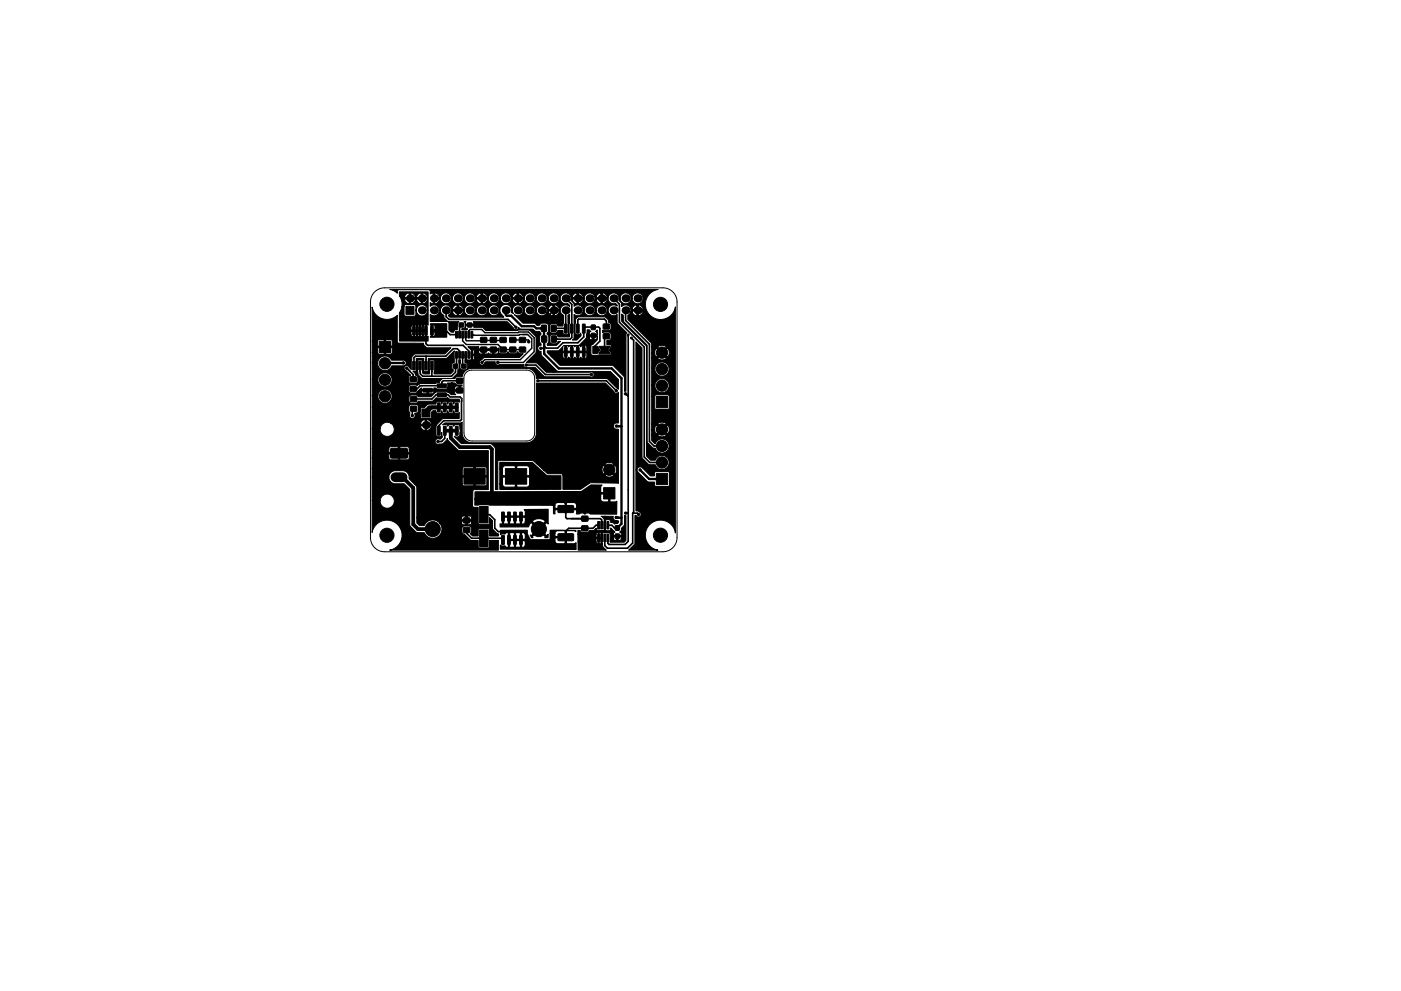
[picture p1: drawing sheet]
<svg xmlns="http://www.w3.org/2000/svg" width="297mm" height="210mm" viewBox="0 0 297 210" stroke-linecap="round" stroke-linejoin="round" font-family="sans-serif">
<path d="M79.4 62a3 3 0 0 1 2.1-.9h59a3 3 0 0 1 3 3v50a3 3 0 0 1-3 3h-59a3 3 0 0 1-3-3v-50a3 3 0 0 1 .9-2.1zM98.8 79l.5-.3 .7-.2h11.6a1.68 1.68 0 0 1 1.8 1.7v11.6a1.68 1.68 0 0 1-1.7 1.8h-11.6a1.68 1.68 0 0 1-1.7-1.7l-.1-11.7 .2-.7zM123.2 110l-.1 .1" fill="none" stroke="#000" stroke-width=".21"/>
<g fill="#000" stroke="#000" stroke-width=".21">
<path d="M78.9 65.2a3.2 3.2 0 0 0 5.3 1.7v5.6l.2 .3h5.4l.1 .5 .8 .5h4.9l-1.3 1.3h-6.4l-.6 .7-.1 2.6-.4-.4a.55 .55 0 0 0-1-.3 .55 .55 0 0 0 .3 .9l1 1-.5 .4 .1 1.1 .3 .2 1 .1a.55 .55 0 0 0 .6-.6v-.9l-.5-.3-.1-.4-.5-.5h.6l.2-.2v-2.5h1.6l-.2 2.5 .3 .2h.6l.3-.3-.1-2.4h3.8l1.8-1.5-.1 2.4-.4 .2-.1 .3v.6l.3 .4v.4l-.6 .5h-3.5l.2-2.6-.3-.3h-.7l-.2 .2 .1 2.7h-1.3l-.2-.2v-2.5l-.2-.2h-.6l-.3 .2 .1 2.8 .8 .9h6.3l.4-.1 .9-1.1 .1-.7 .3-.5-.1-1.6h.3l-.1 1.6 .2 .4 .9 .2 .5-.3v-1l-.5-.3v-1.8h.2l.1 1.3h1v-.9h.2v.8l.2 .1 .2-.2 .1-.7h-.7v-1.2h.2v.8h.4l.1-.4h.9l.2 .4h.6l.1-.8h.3l.1 .8h.5l.3-.2 .2 .2h.6l.1-.8h.3v.8h.6l.3-.3-.1-.5h-4l-.1 .4h-.9l-.1-.4h-.6l-.7-.8h2.3l.1 .5h4l.1-.2v.9l.4 .3h1.1l.4-.4 .6 .4h1.1l.5-.4 .3 .4h.8l-.8 .9h-7.3l-.7 .5a.56 .56 0 0 0-.5 .6 .56 .56 0 0 0 .6 .5 .56 .56 0 0 0 .6-.5l.2-.2h2a.55 .55 0 0 0 .2 .6 .55 .55 0 0 0 .6 0h5.2v.1a.55 .55 0 0 0 .8 .4h1.6l2.1 2h9.6a.55 .55 0 0 0 .9-.4 .55 .55 0 0 0-.9-.5h-9.3l-2-2-2.2-.1 2-2 .1-.3v-3.1l-1.5-1.5-9.2 .1-.7-.6-1.8-.1-.1-.3h-1.6v.5l.4 .2-.2 .2h-1.1v-.3l.5-.1 .2-.3v-.7l-.2-.4h.4v.6h1.6v-.6h7.1l1.4 1.4a.55 .55 0 0 0 .6 .4 .55 .55 0 0 0 .4-.5l.6 .4h2.5l.4 .4h1a.56 .56 0 0 1 .1 .9l-.1 1.3 .3 .5v.3a.65 .65 0 0 0-.7 .6 .65 .65 0 0 0 .7 .7v.6l.2 .3 3.4 3.3h11.1l1.7 1.7v2.1l-2.4-2.3h-15l-.1-.9-.5-.7-.7-.4-.7-.1h-12.1l-1.1 .6-.5 1.1h-1.1l-.4 .4h-2.6l-.6 .5-.1 .3h-.5l-.3 .3h-3.4l-.6 .4-.2-.1h-1.1a.55 .55 0 0 0-.5 .5v.9l.4 .3 2.4-.2 .2 .3h.8l.1-.6h.3l.1 .6h.7l.4-.2-.1-.4h-2.4l-.1 .3h-.9l.8-.9 .2 .3h2.4l.1-.3h.4l.3 .2h1.9l.3-.2h1.5l.1 .4h.8l-.1-.8h-.6l-.2 .4h-1.5v-1h1.6l.4 .4h1.1v.2l-.4 .1v1l-1.2 .1v.4l.2 .2h-.9l-1-.7h-2l-1.3 1.2h-2.7l-.5-.4h-1a.55 .55 0 0 0-.5 .5v.9l.5 .3h1l.5-.4h3l.8-.7h2.1l.3-.1 .5 .4 2 .1v.6l-.3-.2h-.6l-.3 .5-.1-.3-.3-.2h-.6l-.2 .5-.2-.3-.3-.2h-.6l-.2 .5-.3-.5h-.6l-.3 .2-.1 .3h-1.5l-.9 .8h-.6l-.2 .2v1.8l.2 .3 1.9-.1 .2-.2v-1l.3-.4h.6l.1 .4 .4 .2 .5-.1 .2-.5 .2 .4 .3 .2 .6-.1 .2-.5 .1 .4 .3 .2 .7-.1 .2-.5 .3 .6h.6l.3-.2v1.3h-3.4l-1.4 1.2-.2 .6 .1 1.9 .3 .2 .6-.1 .2-.3 .1-.5 .1 1-.4 .3h-.3a.6 .6 0 0 0-.8 .6 .6 .6 0 0 0 .8 .5l.8-.1 .9-1.1 .2 .5 2 1.9 .3 .2h6.2v8.3l-3.1 .1-.2 3.4 .3 .2h.9l.1 3.6h2.2l.1-.3v-1.1l.6 .7 .1 1.7 .8 .9 .4 .2v.4h-1.9v-1.3l-.3-.3-1.9 .1-.2 .2v1.3h-1.2l-.5-.5 .2-.3v-.8a.55 .55 0 0 0-.5-.5h-1l-.3 .1-.2 1.1a.55 .55 0 0 0 .6 .5l1.3 1.3 1.6 .1v1.3l.2 .2h2l.2-.2v-1.3h1.9v2h-23.1a3.2 3.2 0 0 0 1.7-5.4 3.2 3.2 0 0 0-5.4 1.7v-6.8h1.7a1.51 1.51 0 0 0 2 1.5 1.51 1.51 0 0 0 .5-2.5 1.51 1.51 0 0 0-2.4 .7l-.1 .3h-1.7v-4.9h3.5a1.39 1.39 0 0 0 1.4 1.3h1.9l1.2 1.2v7.7l1.4 1.5h1.6l.1 .2a1.96 1.96 0 0 0 2.9 .7 1.96 1.96 0 0 0 .3-2.9h4.7l.2 .3h.6l.1-.7h.3v.7h.5l.4-.2v-.4l-2-.1-.1 .4h-4.7a1.95 1.95 0 0 0-3.3 .5h-1l-.5-.6v-1.1h9.5l.1 .5h.8v-.7h.3v.7h.8l.1-.5-.3-.3h-1.5l-.3 .3h-9.5v-6.3l-.2-.4-.3-.4h10.1l.3 .4h2.1l.1-1.9h.3l.1 1.9h2l.3-.3v-1.5l-5.1-.1-.1 1.5h-10.1l-1.2-1.1a1.39 1.39 0 0 0-1.3-1.7l-2.1 .1-.6 .5-.3 .8h-3.5v-1.9h19.1l.1 1.5h2.4v-1.7h.3v1.7l2.4-.1v-1.4l-.3-.3h-4.5l-.4 .3h-19.1v-2.2h3.5l.3 .4h1.7v-1.3h.3l.1 1.3h1.7l.2-.3v-1h-4.2l-.1 .9h-3.5v-2.1h3.5l.1 .9h1.9v-1.1h.3v1.1l2-.1v-.8l-.2-.3h-3.7l-.4 .3h-3.5v-4.2h1.7v.3a1.5 1.5 0 0 0 1.9 1.4 1.5 1.5 0 0 0 1-2.1h5.7l.2 .4 .6 .4h.2v-1h.3v1h.1l.6-.4 .2-.6h-2.2v.2h-5.7l-.6-.7h6.3v.2h1v-.9h.3v.9h.9l.1-.2a1.24 1.24 0 0 0-1.2-.7 1.24 1.24 0 0 0-1.1 .7h-6.4a1.51 1.51 0 0 0-2.2 1.1h-1.7v-4.5h7.7l.1 .8 .2 .3v.4a.6 .6 0 0 0 .5 .9 .6 .6 0 0 0 .5-.9v-.3h.2a.6 .6 0 0 0 .6-.6v-.7l-.1-.3-.3-.2h-1.1a.6 .6 0 0 0-.6 .6h-7.7v-2.5h1.2v.3a1.51 1.51 0 0 0 2.3 1.2 1.51 1.51 0 0 0 0-2.6 1.51 1.51 0 0 0-2.3 1.1h-1.2v-3.5h1.2v.3a1.51 1.51 0 0 0 2.3 1.2 1.51 1.51 0 0 0 0-2.6 1.51 1.51 0 0 0-2.3 1.1h-1.2v-3.5h1.2v.3a1.55 1.55 0 0 0 1.3 1.4 1.55 1.55 0 0 0 1.7-1h2.5l.4-.2 .1-.4-.1-.4-.4-.2h-2.6a1.55 1.55 0 0 0-1.7-.9 1.55 1.55 0 0 0-1.2 1.4h-1.2v-2.1h1.2l.2 .3h1.1l.1-1.4h.3v1.3l1.1 .1 .3-.3v-1l-3-.1-.1 1.1h-1.2v-2.4h1.2l.1 1h1.3v-1.3h.3v1.3h1.3l.1-1-.4-.4h-2.4l-.3 .4h-1.2zM80.4 72.4h2.4v2.4h-2.4zM86.1 65h1.7v1.7h-1.7zM87.5 69.3h.5v1.7h-.5zM87.5 76.7h.5v1.7h-.5zM87 80h1.2v1h-1.2zM88.8 69.3h.5v1.7h-.5zM88.8 76.7h.5v1.7h-.5zM90 69.3h.6v1.7h-.6zM90 76.7h.6v1.7h-.6zM84.7 61.9h6.1v7.1h-.3v2.3h.3v1.1h-6.1v-1.4h2.4l.1 .3 .3 .1 .1-1.1h.3l.1 1.1 .3-.1 .1-.3 .2 .3h.3v-1h.3l.1 1.1 .3-.1 .1-.3 .1 .3h.4v-1l-.5 .1v.6l-.1-.7h-1.1l-.1 .7-.1-.7h-1.1l-.1 .7h-2.4v-1.7h2.4v.6l.5 .1v-1h.3v1l.5-.1v-.6v.6l.5 .1v-1h.3v1l.5-.1v-.6v.6l.5 .1-.1-1.1-.3 .1-.1 .3-.4-.4-.7 .1-.2 .3-.4-.4-.6 .1-.3 .3h-2.4v-2.9l.5-1.4h.5v1.8l.3 .3 2-.1 .2-.2v-1a1.23 1.23 0 0 0 1.9 1.1 1.23 1.23 0 0 0-.2-2.2 1.3 1.3 0 0 0-1.7 1.1v-.9l-.4-.3h-1.8l-.3 .4h-.5l-.1-1.4h.7l.4 .6 .4 .2h.2v-.9h.3v.9h.2l.4-.2 .4-.6h.2l.4 .6 .4 .2h.2v-.9h.3v.9a.87 .87 0 0 0 1-.9h-2.2l-.1 .1h-.2l-.1-.1h-2.2v.1h-.7l-.3-.6 2 .1v-.9h.3v.9h.9l.1-.1h.2l.1 .1h.9v-.9h.3v.9h1a1.17 1.17 0 0 0-1.1-.9 1.17 1.17 0 0 0-1.2 .8h-.2a1.24 1.24 0 0 0-1.2-.8 1.24 1.24 0 0 0-1.1 .8h-1l-.1-.2zM91.3 69.3h.6v1.7h-.6z"/>
<path d="M91.3 76.7h.6v1.7h-.6zM96.1 77.3h.9l.1 .8h-1zM96.6 74.6l.4 .1-.1 1.3-.3-.1zM96.6 70.3l.4 .1-.1 1.3-.3-.1zM97.3 74.6l.3 .1v1.3l-.4-.1zM97.3 70.3l.3 .1v1.3l-.4-.1zM97.4 68.5h.9v.8l-.9 .1zM97.9 74.6l.4 .1-.1 1.3-.3-.1zM97.9 70.3l.4 .1-.1 1.3-.3-.1zM97.9 77.3h.9v.8h-.9zM98.6 74.6l.3 .1v1.3l-.4-.1zM98.6 70.3l.3 .1v1.3l-.4-.1z"/>
<path d="M99.2 74.6l.4 .1-.1 1.3-.3-.1zM99.2 70.3l.4 .1-.1 1.3-.3-.1zM99.1 68.5h.9l.1 .8-1 .1zM99.9 74.6l.3 .1v1.3l-.4-.1zM99.9 70.3l.3 .1v1.3l-.4-.1zM101.9 73.7h1.3v1h-1.3zM101.9 71.6h1.3v1h-1.3zM104 73.7h1.2v1h-1.2zM104 71.6h1.2v1h-1.2zM106 71.6h1.3v1h-1.2zM106 73.7h1.3v1h-1.2zM108.1 73.7h1.2l.1 1h-1.3z"/>
<path d="M108.1 71.6h1.2l.1 1h-1.3zM110.2 73.7h1.2v1h-1.2zM110.2 71.6h1.2v1h-1.2zM114.8 69h1.1l-.1 1.3h-1zM114.9 71.3h1v1.3l-1-.1zM116.9 69h1v1.3h-1zM116.9 71.3h1v1.3l-1-.1zM119.7 68.8l.6 .1v1.7l-.2 .1-.4-.1zM119.7 73.7l.6 .1v1.7l-.2 .1-.4-.1zM121 68.8l.5 .1v1.7l-.1 .1-.5-.1zM121 73.7l.5 .1v1.7l-.1 .1-.5-.1zM122.2 68.8l.6 .1v1.7l-.1 .1-.5-.1z"/>
<path d="M122.2 73.7l.6 .1v1.7l-.1 .1-.5-.1zM123.5 68.8l.6 .1v1.7l-.1 .1-.5-.1zM123.5 73.7l.6 .1v1.7l-.1 .1-.5-.1zM125.4 70.7l.8 .1v.9l-.8-.1zM125.4 69h.8v.9h-.8zM125.7 73.5h1l.5 .7-.5 .8h-1zM127 73.5h2.4l-.5 .7 .5 .8h-2.4l.5-.8zM127.9 70.8h1.3v1h-1.2zM127.9 68.8h1.3v1h-1.2zM129.7 73.5h1v1.5h-1l-.5-.8zM82.6 61.4h56.9l-.4 .1a3.2 3.2 0 0 0-1.2 5.5 3.2 3.2 0 0 0 5.3-1.9v48l-.1-.5a3.2 3.2 0 0 0-5.5-1.2 3.2 3.2 0 0 0 1.9 5.3h-6.2l1.3-1.4v-5.9h.3a.57 .57 0 0 0 1 0 .57 .57 0 0 0-.5-.9l-.6-.1v-8.7h.3l.1 .4 2.1 2.1 1.5 .1v.7l.3 .2h2.5l.2-.1 .2-2.7-.4-.4h-2.5l-.3 .3v.7h-.9l-1.9-1.9h-.6l-.3 .6h-.3v-27.2l1.3 1.3v23.2l1.4 1.5 1.4 .1 .1 .2a1.51 1.51 0 0 0 2.4 .4 1.51 1.51 0 0 0-.2-2.3 1.51 1.51 0 0 0-2.3 .7h-.9l-.9-.8v-23.3l-5.3-5.3v-1.6l.4 .3v1.4l5 4.9v20.5l.2 .3 .9 1 .6 .1a1.51 1.51 0 0 0 2.3 .7 1.51 1.51 0 0 0 0-2.4 1.51 1.51 0 0 0-2.3 .7l-.7-.6v-1.2h1.2a1.24 1.24 0 0 0 1.9 0l-.9-1-1 1h-1.2v-1.1h.6l.2 .6 .2 .2 .9-.9h.5l.9 .9a1.24 1.24 0 0 0 0-1.8l-.9 .9h-.5l-.9-.9-.3 .4-.1 .6h-.6v-1.2h1.2l1 .9 .9-.9a1.24 1.24 0 0 0-1.9 0h-1.2v-5.9h.6v2.5l.4 .3 2.6-.1 .1-2.7-.3-.3h-2.5l-.3 .3h-.6v-2.4h.7a1.51 1.51 0 0 0 2 1.5 1.51 1.51 0 0 0 .5-2.5 1.51 1.51 0 0 0-2.5 .7v.3h-.7v-3.5h.7a1.51 1.51 0 0 0 2 1.5 1.51 1.51 0 0 0 .5-2.5 1.51 1.51 0 0 0-2.5 .7v.3h-.7v-2.2h1.2a1.24 1.24 0 0 0 1.9 0l-.9-1-1 1h-1.2v-1.1h.6l.2 .6 .2 .2 .9-.9h.5l.9 .9a1.24 1.24 0 0 0 0-1.8l-.9 .9h-.5l-.9-.9-.3 .4-.1 .6h-.6v-1.2h1.2l1 .9 .9-.9a1.24 1.24 0 0 0-1.9 0h-1.2l-.2-1-4.9-4.9v-.9l.6-.7h.3l.4 .6 .4 .2 .2-.1v-.9h.3v.9l.2 .1 .4-.2 .4-.6v-.2h-2.2l-.1 .2h-.3v-.7h.3l.1 .2h.9v-1h.3v1h1v-.2a1.24 1.24 0 0 0-1.1-.8 1.24 1.24 0 0 0-1.2 .8l-.3-.1a1.16 1.16 0 0 0-1.9-.4v-.7l-.6-.6 .1-.4h.2a1.16 1.16 0 0 0 1.1 1.1 1.16 1.16 0 0 0 1.2-1.1h.2v.2a1.16 1.16 0 0 0 1.9 .7 1.16 1.16 0 0 0-.2-1.9 1.16 1.16 0 0 0-1.7 1h-.2v-.2a1.16 1.16 0 0 0-1.3-.9 1.16 1.16 0 0 0-1 1.1h-.2l-.1-.2a1.15 1.15 0 0 0-1.4-.9 1.15 1.15 0 0 0-.8 1.4 1.15 1.15 0 0 0 1.5 .8l.3 .3v.3a1.15 1.15 0 0 0-1.5 0 1.15 1.15 0 0 0 0 1.6 1.15 1.15 0 0 0 1.5 .1l.1 1.8 2 2.1-.2 .4v12h-.3v-3l-2.5-2.4-11.2-.1-1.8-1.9h2.4l.1 .3 .3 .1 .1-1.2h.3v1.1l.3 .1 .2-.2 .4 .2 .1-1.2h.3v1.1l.3 .1 .2-.2 .4 .2v-1.2h.4v1.1l.2 .1 .2-.2 .4 .2 .1-1.2h.3v1.1l.2 .1 .3-.3v-.8l-5-.1-.1 .8h-2.4l-.9-.8v-.4h2.4l1-.9-.1 .9 .5 .1v-1.1h.3v1.1h1v-1.1h.3v1.1h.9v-1.1h.4v1.1h.9v-1.1h.3v1.1h.4l.1-.9-.3-.2h-.7l-.3 .2-.3-.3-.7 .1-.2 .2-.4-.3-.6 .1-.3 .2-.3-.2h-.8l3.1-.1 1.7-1.6h.7v.2a.41 .41 0 0 0 .6 .1v-.6h.3l.1 .7 .5-.1 .1-.6h-1.5l-.1 .3h-.7l.2-1.7h.5l.3 .3-.3 .2 .1 .5h1.4l.1-.5-.3-.2 .3-.3v2.1l-1.3 1.3 .1 1.9 .3 .1 3.7-.1 .3-.4-.5-.7 .5-.8-.3-.2h-.7v-1h.5l.3-.2 .1-1a.55 .55 0 0 0-.6-.5l-1.2 .1v-.6l1.3 .1 .5-.4-.1-1-.5-.3v-.6l-.7-.5-5.7-.1-.6 .6-.1 2.8 .5 .4h.4l.3-.3 .1 .5-.9 .9h-.9l.3-.4 .1-1.2-.1-3.8 .1 .1a1.16 1.16 0 0 0 1.8-1h.3v.3a1.16 1.16 0 0 0 1.2 .9 1.16 1.16 0 0 0 1.1-1.2h.2v.3a1.16 1.16 0 0 0 1.9 .7 1.16 1.16 0 0 0-.2-2 1.16 1.16 0 0 0-1.7 1h-.2v-.2a1.16 1.16 0 0 0-1.3-.9 1.16 1.16 0 0 0-1 1.1h-.3v-.2a1.15 1.15 0 0 0-1.9-.6v-.6l-.7-.8h.3l.4 .6 .4 .2h.2v-.9h.3v.9h.2l.6-.3 .2-.6h-2.2l-.1 .1h-.3l.1-.3h2.8v.2a1.15 1.15 0 0 0 1.1 .9 1.15 1.15 0 0 0 1.1-.8h.3l.4 .6 .4 .2h.2v-.9h.3v.9h.2l.6-.3 .2-.6h-2.2l-.1 .1h-.3v-.6h.3l.1 .1h.9v-.9h.3v.9h1v-.1a1.24 1.24 0 0 0-1.1-.8 1.24 1.24 0 0 0-1.2 .8l-.3-.1a1.16 1.16 0 0 0-1.3-.7 1.16 1.16 0 0 0-.9 1.1h-2.8l-.1-.3h.3l.1 .1h.9v-.9h.3v.9h1a1.17 1.17 0 0 0-1.1-.9 1.17 1.17 0 0 0-1.2 .8l-.3-.1a1.15 1.15 0 0 0-1.5-.7 1.15 1.15 0 0 0-.6 1.5 1.15 1.15 0 0 0 1.4 .7l.5 .4v.2a1.15 1.15 0 0 0-1.8 .2 1.15 1.15 0 0 0 .5 1.7l-.1 2.3h-1.1l-.4-.5-.8-.1a.55 .55 0 0 0-.6 .6v1l.3 .4h1l.3-.1 .2-.4h1.1v.5l.2 .3h.8l.2-.4-.2-3.6 .4-.2v1.9l-.2 .3 .2 2.5-2.5 .1-.3-.5-.9-.1a.55 .55 0 0 0-.5 .6v1l.3 .4h1l.2-.1 .2-.4h.5l-.8 .9h-2v-.3l.4-.6-.1-1-.3-.5 .3-.7v-1a.65 .65 0 0 0-.6-.7l-.9 .1-.4 .4h-.4l-.6-.4h-2.5l-1.9-1.9 .1 .1a1.16 1.16 0 0 0 1.8-1h.3v.3a1.16 1.16 0 0 0 1.2 .9 1.16 1.16 0 0 0 1.1-1.2h.2v.3a1.15 1.15 0 0 0 1.1 .9 1.15 1.15 0 0 0 1.2-.8h.2l.4 .6 .5 .2 .1-.1v-.9h.4v.9l.1 .1 .6-.4 .2-.6h-2.2l-.1 .2h-.2v-.7h.2l.1 .2h.9v-1h.4v1h.9l.1-.2a1.24 1.24 0 0 0-1.2-.8 1.24 1.24 0 0 0-1.2 .8l-.3-.1a1.16 1.16 0 0 0-1.3-.7 1.16 1.16 0 0 0-.9 1.1h-.2v-.2a1.16 1.16 0 0 0-1.3-.9 1.16 1.16 0 0 0-1 1.1h-.3v-.2a1.15 1.15 0 0 0-1.6-.8 1.15 1.15 0 0 0-.4 1.8l-.5-.3a1.28 1.28 0 0 0-.7-1.6 1.28 1.28 0 0 0-1.7 .7 1.28 1.28 0 0 0 .6 1.6l.2 .3h-11.4l-.3-.4 .5-.7h.3l.4 .6 .6 .1v-.9h.3v.9a.87 .87 0 0 0 1-.9h-2.2l-.1 .2h-.3l.1-.4h2.8a1.16 1.16 0 0 0 1.1 1.2 1.16 1.16 0 0 0 1.2-1.2h.2v.3a1.16 1.16 0 0 0 1.3 .9 1.16 1.16 0 0 0 1-1.2h.2l.1 .3a1.16 1.16 0 0 0 1.8 .7 1.16 1.16 0 0 0-.2-2 1.16 1.16 0 0 0-1.7 1h-.2v-.2a1.16 1.16 0 0 0-1.3-.9 1.16 1.16 0 0 0-1 1.1h-.2v-.2a1.16 1.16 0 0 0-1.3-.9 1.16 1.16 0 0 0-1 1.1h-2.8l-.1-.3h.3l.1 .2h.9v-1h.3v1h1a1.17 1.17 0 0 0-1.1-1 1.17 1.17 0 0 0-1.2 .8l-.3-.1a1.16 1.16 0 0 0-1.9-.4 1.16 1.16 0 0 0 .4 1.9l.1 .6 .8 .7h2.3l-.3 .4v1.3l-.6 .1-.2 .5h-.6l-.4-.5v-1.5l-.3-.3h-3.7v-1.5a1.15 1.15 0 0 0 1.6-.1 1.15 1.15 0 0 0 0-1.6 1.15 1.15 0 0 0-1.6 0v-.8l.6 .2v-.9h.4v.9h.1l.5-.2 .4-.6-.1-.1h-1.3v-.2h1.6a1.16 1.16 0 0 0 1.1 1.1 1.16 1.16 0 0 0 1.2-1.1h.2v.2a1.16 1.16 0 0 0 1.3 .9 1.16 1.16 0 0 0 1-1.1h.3v.2a1.15 1.15 0 0 0 1.1 .9 1.15 1.15 0 0 0 1.1-.8h.3l.4 .6 .4 .2h.2v-.9h.3v.9h.2l.6-.3 .2-.6h-2.2l-.1 .1h-.3l.1-.3h2.7l.1 .2a1.16 1.16 0 0 0 1.2 .9 1.16 1.16 0 0 0 1.1-1.1h.2v.2a1.15 1.15 0 0 0 1.1 .9 1.15 1.15 0 0 0 1.1-.8h.3l.4 .6 .4 .2h.2v-.9h.3v.9h.2l.6-.3 .2-.6h-2.2l-.1 .1h-.3l.1-.3h2.8v.2a1.16 1.16 0 0 0 1.2 .9 1.16 1.16 0 0 0 1.1-1.1h.2v.2a1.16 1.16 0 0 0 1.3 .9 1.16 1.16 0 0 0 1-1.1h.2l.1 .2a1.16 1.16 0 0 0 1.8 .7 1.16 1.16 0 0 0-.2-1.9 1.16 1.16 0 0 0-1.7 1h-.2v-.2a1.16 1.16 0 0 0-1.3-.9 1.16 1.16 0 0 0-1 1.1h-.2v-.2a1.16 1.16 0 0 0-1.3-.9 1.16 1.16 0 0 0-1 1.1h-2.8l-.1-.3h.3l.1 .1h.9v-.9h.3v.9h1a1.17 1.17 0 0 0-1.1-.9 1.17 1.17 0 0 0-1.2 .8l-.3-.1a1.16 1.16 0 0 0-1.3-.7 1.16 1.16 0 0 0-.9 1.1h-.2l-.1-.2a1.16 1.16 0 0 0-1.2-.9 1.16 1.16 0 0 0-1.1 1.1h-2.7l-.1-.3h.3l.1 .1h.9v-.9h.3v.9h1a1.17 1.17 0 0 0-1.1-.9 1.17 1.17 0 0 0-1.2 .8l-.3-.1a1.16 1.16 0 0 0-1.3-.7 1.16 1.16 0 0 0-.9 1.1h-.3v-.2a1.16 1.16 0 0 0-1.2-.9 1.16 1.16 0 0 0-1.1 1.1h-.2v-.2a1.16 1.16 0 0 0-1.3-.9 1.16 1.16 0 0 0-1 1.1h-1.6v-1.1h.4v.9h.9l.1-.1a1.2 1.2 0 0 0-2-.6v-.7l-.3-.2h-6.4l-.2 .2-.1 .5-.6-.5zM82.9 95.2h3.4l.1 .2v1.7l-.3 .1h-3.2l-.1-.2z"/>
<path d="M87 82h1.2v1h-1.2zM87.1 84.2h1.2v1h-1.2zM87.1 86.2h1.2v1h-1.2zM89.5 86.8h1.7v1.7h-1.7zM89.7 82.4h1.9v.8h-1.9zM92.8 85.5l.5 .1v1.7l-.1 .1-.5-.1zM92.8 90.5h.5v1.7l-.1 .2-.5-.2zM94 85.5l.6 .1v1.7l-.1 .1-.5-.1zM94 90.5h.6v1.7l-.1 .2-.5-.2zM92.7 83.3h1.9v.8h-1.9zM92.7 81.4h1.9v.8h-1.9zM95.3 85.5l.6 .1v1.7l-.1 .1-.5-.1z"/>
<path d="M95.3 90.5h.6v1.7l-.1 .2-.5-.2zM96.6 85.5l.5 .1v1.7l-.1 .1-.5-.1zM96.6 90.5h.5v1.7l-.1 .2-.5-.2zM96.8 82.3h1.3v1l-1.2 .1zM96.8 80.3h1.3v1h-1.2zM94.3 89.7h3.3l.4-.1v2.4l.2 .7 .5 .7 1 .5h12.4l1.1-.6 .5-1.1v-10.9h14.7l1.7 1.8a.55 .55 0 0 0 .5 .3 .55 .55 0 0 0 .5-.2v6.6l-.8 .1-.2 .5 .2 .5 .8 .2v11.5l-5.9-.2-2.1 1.4h-3.8v-3h9a1.24 1.24 0 0 0 1.8 0l-.9-.9-.9 .9h-9l-.2-.3h-3l-.8-.7h12.3l.2 .5 .2 .3 1-.9h.4l.9 .9a1.24 1.24 0 0 0 0-1.9l-.9 1h-.4l-1-1-.3 .5-.1 .6h-12.3l-1.4-1.3h14.4l.9 .9 .9-.9a1.24 1.24 0 0 0-1.8 0h-14.4l-1-.8h-7.1l-.3 .3 .1 5.9h-.6v-8.6l-.1-.4-.9-.8h-6.2l-1.5-1.6 .4 .2a.6 .6 0 0 0 .8-.4l.1-.9-.1-.9a.6 .6 0 0 0-.8-.4l-.5 .3-.3-.3h-.6l-.4 .3-.3-.3-.7 .1zM139.2 84.1h2.4v2.4h-2.4zM98.3 109.9h1.2l.1 1h-1.3zM98.3 112l1.2-.1 .1 1-1.3 .1zM101.7 112.4h1.8v3.5h-1.8zM101.7 107.4h1.8v3.5h-1.8zM98.4 99.4h4.5v3.3h-4.5z"/>
<path d="M106.4 108.7l.5 .1v1.6l-.1 .2-.5-.1zM106.4 113.6l.5 .1v1.7l-.1 .1-.5-.1zM107.7 108.7l.5 .1v1.6l-.1 .2-.5-.1zM107.7 113.6l.5 .1v1.7l-.1 .1-.5-.1zM108.9 108.7l.6 .1v1.6l-.1 .2-.5-.1zM108.9 113.6l.6 .1v1.7l-.1 .1-.5-.1zM110.2 108.7l.6 .1v1.6l-.2 .2-.4-.1zM110.2 113.6l.6 .1v1.7l-.2 .1-.4-.1zM107.2 99.4h4.5v3.3h-4.5zM118.4 113.3l3.1-.1 .1 .2v1.2l-.2 .1h-3l-.1-.2zM118.4 107.3h3.1l.1 .2v1.1l-.2 .2-3-.1-.1-.2zM123.4 111.6h1.2v1h-1.2z"/>
<path d="M123.4 109.5h1.2v1l-1.2 .1zM126.7 113.4h.4v1.5h-.4zM126.7 110.7h.4v1.5h-.4zM127.4 113.4h.4v1.5h-.4zM127.4 110.7h.4v1.5h-.4zM128 113.4h.4v1.5h-.4zM128 110.7h.4v1.5h-.4zM128.7 113.4h.4v1.5h-.4zM128.7 110.7h.4v1.5h-.4zM128 103.5h2.4v2.4h-2.4zM130.5 113.3h.8v.9h-.8zM130.5 111.6h.8v.9h-.8z"/>
<path d="M122.5 112.6h.5l.4 .4h1.2l.4-.4 .9-.1 .5-.4 .2 .4 1.4 .1 .1-2.2-.1-.4-.5-.5 2.5 .1 .1 .6 .3 .2 .7 .1v.4a.78 .78 0 0 1-1.2 0h-.4v-.4l-.3-.2h-.8l-.1 .4v1.8l.9 .1 .3-.2v-.4l.9 .9-.3 .2v.5h1.5l.1-.5-.3-.2 .3-.3 .1-.5 .6-.7v-2h.3v5.3l-.4 .3h-2.9v-.7h.7v.1a.41 .41 0 0 0 .6 .2v-.7h.3v.7a.41 .41 0 0 0 .7-.2l-.1-.5h-1.5v.4h-.7v-1l-.2-.2-1.4-.1v2.9l.7 .8h-5.9l-.1-1.8h3.9l.3 .4 .1-.4h.2l.1 .4h.3l.1-1h-.5v.6h-.2v-.6l-.4 .1v.5h-3.9v-1.5h3.9l.1 .6h.3v-.6h.2v.6h.5v-.9l-.4-.1-.1 .4h-.2l-.1-.4-.3 .4h-3.9zM139.2 100.4h2.4v2.4h-2.4z"/>
<circle cx="81.6" cy="77.1" r="1.2"/>
<circle cx="82" cy="64.6" r="1.5"/>
<circle cx="85.5" cy="77" r=".25"/>
<circle cx="85.5" cy="68.2" r=".25"/>
<circle cx="85.5" cy="71.2" r=".25"/>
<circle cx="85.5" cy="69.2" r=".25"/>
<circle cx="85.5" cy="70.2" r=".25"/>
<circle cx="86.2" cy="78.1" r=".25"/>
<circle cx="86.5" cy="68.2" r=".25"/>
<circle cx="86.5" cy="71.2" r=".25"/>
<circle cx="86.5" cy="69.2" r=".25"/>
<circle cx="86.5" cy="70.2" r=".25"/>
<circle cx="87.5" cy="68.2" r=".25"/>
<circle cx="88.5" cy="68.2" r=".25"/>
<circle cx="93.4" cy="70.7" r=".25"/>
<circle cx="93.9" cy="70.3" r=".25"/>
<circle cx="94.3" cy="69.9" r=".25"/>
<circle cx="102.2" cy="76.9" r=".25"/>
<circle cx="105.5" cy="76.9" r=".25"/>
<circle cx="109.4" cy="69.4" r=".25"/>
<circle cx="111.5" cy="77.5" r=".25"/>
<circle cx="112.1" cy="72.5" r=".25"/>
<circle cx="113.9" cy="68.7" r=".25"/>
<circle cx="114.2" cy="75.7" r=".25"/>
<circle cx="114.7" cy="73.9" r=".25"/>
<circle cx="117.4" cy="78.7" r=".25"/>
<circle cx="124.5" cy="77.1" r=".25"/>
<circle cx="125" cy="72.4" r=".25"/>
<circle cx="125.4" cy="79.5" r=".25"/>
<circle cx="133.2" cy="71" r=".2"/>
<circle cx="133.9" cy="71.7" r=".2"/>
<circle cx="140" cy="64.6" r="1.5"/>
<circle cx="140.1" cy="69.3" r=".25"/>
<circle cx="140.4" cy="78.3" r="1.2"/>
<circle cx="140.4" cy="74.8" r="1.2"/>
<circle cx="81.6" cy="84.1" r="1.2"/>
<circle cx="81.6" cy="80.6" r="1.2"/>
<circle cx="87.4" cy="88.2" r=".25"/>
<circle cx="88.7" cy="81.3" r=".25"/>
<circle cx="90.7" cy="95.9" r=".25"/>
<circle cx="90.7" cy="97.9" r=".25"/>
<circle cx="90.7" cy="99.9" r=".25"/>
<circle cx="92.7" cy="95.9" r=".25"/>
<circle cx="92.7" cy="97.9" r=".25"/>
<circle cx="92.7" cy="99.9" r=".25"/>
<circle cx="92.9" cy="93.7" r=".25"/>
<circle cx="94.7" cy="95.9" r=".25"/>
<circle cx="94.7" cy="97.9" r=".25"/>
<circle cx="94.7" cy="99.9" r=".25"/>
<circle cx="95.8" cy="81.4" r=".25"/>
<circle cx="96.7" cy="95.9" r=".25"/>
<circle cx="96.7" cy="97.9" r=".25"/>
<circle cx="96.7" cy="99.9" r=".25"/>
<circle cx="114" cy="80.8" r=".25"/>
<circle cx="117.9" cy="85.9" r=".25"/>
<circle cx="120.5" cy="85.9" r=".25"/>
<circle cx="123.2" cy="86" r=".25"/>
<circle cx="124.5" cy="97.8" r=".25"/>
<circle cx="124.5" cy="99.8" r=".25"/>
<circle cx="124.5" cy="95.8" r=".25"/>
<circle cx="126.5" cy="97.8" r=".25"/>
<circle cx="126.5" cy="99.8" r=".25"/>
<circle cx="126.5" cy="95.8" r=".25"/>
<circle cx="128.5" cy="97.8" r=".25"/>
<circle cx="128.5" cy="95.8" r=".25"/>
<circle cx="129.2" cy="99.7" r="1.2"/>
<circle cx="130.5" cy="97.8" r=".25"/>
<circle cx="130.5" cy="95.8" r=".25"/>
<circle cx="130.7" cy="82.9" r=".25"/>
<circle cx="130.7" cy="90.4" r=".25"/>
<circle cx="132.6" cy="83.5" r=".25"/>
<circle cx="135.7" cy="99.7" r=".25"/>
<circle cx="140.4" cy="98.1" r="1.2"/>
<circle cx="140.4" cy="91.1" r="1.2"/>
<circle cx="140.4" cy="94.6" r="1.2"/>
<circle cx="140.4" cy="81.8" r="1.2"/>
<circle cx="82" cy="113.6" r="1.5"/>
<circle cx="90.7" cy="101.9" r=".25"/>
<circle cx="90.7" cy="103.9" r=".25"/>
<circle cx="91.7" cy="112.3" r="1.6"/>
<circle cx="92.7" cy="101.9" r=".25"/>
<circle cx="92.7" cy="103.9" r=".25"/>
<circle cx="94.7" cy="101.9" r=".25"/>
<circle cx="94.7" cy="103.9" r=".25"/>
<circle cx="96.7" cy="101.9" r=".25"/>
<circle cx="96.7" cy="103.9" r=".25"/>
<circle cx="101.3" cy="104.8" r=".25"/>
<circle cx="101.3" cy="105.8" r=".25"/>
<circle cx="103.3" cy="104.8" r=".25"/>
<circle cx="103.3" cy="105.8" r=".25"/>
<circle cx="105.3" cy="104.8" r=".25"/>
<circle cx="105.3" cy="105.8" r=".25"/>
<circle cx="113.5" cy="101.5" r=".25"/>
<circle cx="113.5" cy="102.5" r=".25"/>
<circle cx="113.5" cy="103.5" r=".25"/>
<circle cx="114.2" cy="112.3" r="1.6"/>
<circle cx="115.5" cy="101.5" r=".25"/>
<circle cx="115.5" cy="102.5" r=".25"/>
<circle cx="115.5" cy="103.5" r=".25"/>
<circle cx="117.5" cy="101.5" r=".25"/>
<circle cx="117.5" cy="103.5" r=".25"/>
<circle cx="117.5" cy="102.5" r=".25"/>
<circle cx="123.9" cy="114.6" r=".25"/>
<circle cx="123.9" cy="116.1" r=".25"/>
<circle cx="124.5" cy="101.8" r=".25"/>
<circle cx="124.7" cy="114.6" r=".25"/>
<circle cx="124.7" cy="116.1" r=".25"/>
<circle cx="126.5" cy="101.8" r=".25"/>
<circle cx="128.3" cy="109.8" r=".25"/>
<circle cx="128.5" cy="101.8" r=".25"/>
<circle cx="130.4" cy="101.8" r=".25"/>
<circle cx="130.6" cy="109.8" r=".25"/>
<circle cx="132.7" cy="108.9" r=".25"/>
<circle cx="135.4" cy="109.2" r=".25"/>
<circle cx="140" cy="113.6" r="1.5"/>
</g>
<path d="M83.8 101.3h1.6" fill="none" stroke="#000" stroke-width="2.1"/>
<g fill="#000">
<circle cx="86.9" cy="63.3" r=".85"/>
<circle cx="89.5" cy="65.8" r=".85"/>
<circle cx="89.5" cy="63.3" r=".85"/>
<circle cx="92" cy="65.8" r=".85"/>
<circle cx="92" cy="63.3" r=".85"/>
<circle cx="94.5" cy="63.3" r=".85"/>
<circle cx="94.5" cy="65.8" r=".85"/>
<circle cx="97.1" cy="65.8" r=".85"/>
<circle cx="97.1" cy="63.3" r=".85"/>
<circle cx="99.6" cy="65.8" r=".85"/>
<circle cx="99.6" cy="63.3" r=".85"/>
<circle cx="102.2" cy="65.8" r=".85"/>
<circle cx="102.2" cy="63.3" r=".85"/>
<circle cx="104.7" cy="65.8" r=".85"/>
<circle cx="104.7" cy="63.3" r=".85"/>
<circle cx="107.2" cy="63.3" r=".85"/>
<circle cx="107.2" cy="65.8" r=".85"/>
<circle cx="109.8" cy="65.8" r=".85"/>
<circle cx="109.8" cy="63.3" r=".85"/>
<circle cx="112.3" cy="65.8" r=".85"/>
<circle cx="112.3" cy="63.3" r=".85"/>
<circle cx="114.9" cy="65.8" r=".85"/>
<circle cx="114.9" cy="63.3" r=".85"/>
<circle cx="117.4" cy="65.8" r=".85"/>
<circle cx="117.4" cy="63.3" r=".85"/>
<circle cx="119.9" cy="65.8" r=".85"/>
<circle cx="119.9" cy="63.3" r=".85"/>
<circle cx="122.5" cy="65.8" r=".85"/>
<circle cx="122.5" cy="63.3" r=".85"/>
<circle cx="125" cy="65.8" r=".85"/>
<circle cx="125" cy="63.3" r=".85"/>
<circle cx="127.6" cy="65.8" r=".85"/>
<circle cx="127.6" cy="63.3" r=".85"/>
<circle cx="130.1" cy="63.3" r=".85"/>
<circle cx="130.1" cy="65.8" r=".85"/>
<circle cx="132.6" cy="65.8" r=".85"/>
<circle cx="132.6" cy="63.3" r=".85"/>
<circle cx="135.2" cy="63.3" r=".85"/>
<circle cx="135.2" cy="65.8" r=".85"/>
<circle cx="90.3" cy="90.2" r=".85"/>
</g>
<g fill="none" stroke="#000" stroke-width=".35">
<path d="M86.2 78.1l1.4 1.4v1M90.3 70.2v2.7l.4 .4h7.5l1.2 1.2v.8M90.3 75.6v2M90.3 76.3h.1M91.6 77.6v2.2M94.3 69.9l1.1 1.1h1.4M94.5 65.8l.1 1.4 .6 .6h12.5l1.7 1.6M96.8 75.3v2.2l-.2 .2v1.3l-.9 .8h-6.1l-.5-.5-.1-1.7M97.4 75.3v-.8l-.4-.5h-.9l-1.6 1.6h-6.4l-.3 .3v1.7M97.8 69l-.4 .3v1.7M98.1 71v.8M98.1 75.3v2.1l.2 .3"/>
<path d="M98.7 76.1h.1M98.7 75.3v1.4l.3 .3h1M100 75.3v1.7M100 77h.1M102.7 72.2l-.2-.1-.1 .2M104.5 72.2l.1-.1 .1 .1M106.7 72.1l-.2 .1M108.9 71.9l-.2 .2M111.5 77.5h2.1l2 2h9.8M112 72.1l.1 .2M115.4 71.9v1.6l.4 .4h2.4l1.2-1.2h3.1l1.3-1.2v-1.8l.3-.3h2.8l.3 .3v2.7l-1 1v.8M115.4 72.7v.1"/>
<path d="M115.4 73.8l-.7 .1M117.4 65.8l-.9 .9h-.6l-2 2M119.9 65.8l.1 3.9h-2.6M119.9 63.3l1.3 1.3v7l-.3 .4-3.5-.1M128.6 71.3l-.4 .4v2.5M128.6 69.3v-1.2l-.4-.4h-5.5l-.2 .2v1.8M130.1 63.3l1.2 1.2v3.9l5.3 5.2v23.4l1.2 1.1h2.6M132.6 65.8v2.2l5.1 5v20.7l1 .9h1.7M133.2 71v43.9l-.7 .6h-3.4l-.2-.2v-1.2M133.9 71.7l.5 .5v36.5l-.3 .2M135.2 67h.1M135.2 65.8v2l1.5 1.5h3.4"/>
<path d="M87.7 84.7h3.9l.9-1h2.5l.5 .5h2l.4 .4-.1 4.4-.2 .3h-3.5l-1.1 1v1.1M87.7 84.7h.1M87.7 86.7l-.3 .3v1.2M94.3 91.4v1.6l-.7 .7h-.7M97.5 80.8h-3.5l-.3 .3v.7h-4.6l-.7 .7h-.8M114 80.8h14.6l2.1 2.1M132.6 83.5l.3 .3M132.9 83.8h.1M132.9 83.8l.3 .3M98.9 112.5v.6l1.1 1.1h6.3l.3 .4M102.6 109.2h1.2l1.1 1.1v1.8l.7 .7 2.3 .1v1.7M120 108v1.8l.2 .2h7.1l.3 .3v1.1"/>
<path d="M123.2 112.1h.1M126.9 111.4h-.5l-.7 .7h-5.1l-.6 .6v1.3M128.9 111.4h.8l.6 .6h.6M129.7 112.8h-1.9l-.2 .2v1.1M132.7 108.9h.5M133.2 108.9h.1M134.1 108.9v6.3l-1.1 1.1h-4.2l-.6-.5v-1.7M134.1 108.9h1l.3 .3"/>
</g>
<path d="M98.1 71.8v.5l.8 .8h6.7l1.1 1.1h4.1M98.7 71v1.1l.2 .2h3.5M99.4 71v-.8l.3-.3h2.4l.7 .7h7.1l.1-.2h2l1.2 1.3v2.9l-2.2 2.3h-5.5M99.6 69h5.2l1.1 1 7-.1 .8 .8v5M100.1 71l.4 .1h9.5l.2-.1h1.7l.8 .9v2l-2.4 2.4h-7.5l-.6 .6M102.7 72.2h1.8M104.7 72.2h1.8M108.7 72.1h3.3M112.1 72.3v.2M128.3 109.8l-.1 3" fill="none" stroke="#000" stroke-width=".3"/>
<path d="M119.9 65.8v.5M110.6 114.5l-.3 .1" fill="none" stroke="#000" stroke-width=".25"/>
<path d="M85.5 77l-3.9 .1M107.2 65.8v1l.2 .2h1l2.2 2.2h2.6l.5 .5h1.6l.1 2.2M114.7 69.7h-.1M115.4 71.4v3.7l3.1 3.1h11.2l2.1 2v30.9l-.9 .9-.3-.2M130.7 90.4h1.1M135.7 99.7l1.9 1.9h2.8M130.6 109.8h1.2" fill="none" stroke="#000" stroke-width=".5"/>
<path d="M91.5 86.4l-1.2 1.2M94.3 91.4h2.5M95.6 91.4v1.5l1.9 2h6.3l.5 .4v10.5M96.8 86.4h-5.8l-1.2 1.3M84.6 101.3h.8l2.2 2.2v7.8l1 1h3.1" fill="none" stroke="#000" stroke-width=".8"/>
<path d="M94.3 69.9l-.9 .8" fill="none" stroke="#000" stroke-width="1"/>
<path d="M91.3 68.7h3.4v2.8h-3.4l.1-.2v-.9h.3l.1 1 .3-.1 .1-.3-.1-.6h-.8l.1-1.4h.3v.9l.5-.1v-.7l-.3-.2-.5 .1zM106 98.1l6.9 .1 3 2.7 3 .1v2.8h-12.9v-1.1h.5a.64 .64 0 0 0 .7 .7h1.9l.2-.2v-2h.2v2l.2 .2h2a.64 .64 0 0 0 .6-.7v-1.3l-.2-.2h-5.4l-.2 .2v1.3h-.5v-3.3h.5v1.4l.2 .1h2.6v-2h.2v2h2.6l.2-.1v-1.4a.64 .64 0 0 0-.6-.6h-2l-.2 .1-.4-.1h-1.9a.64 .64 0 0 0-.7 .6h-.5zM106.5 109.5h4.7l.2-.2v-.7l-.3-.5h5.1v3.1l-.4-.3-1.4 1.4 1.4 1.3 .4-.2v.7h-.7l.1-.3-1.4-1.4-1.3 1.4 .1 .3h-.3l-.3-.6 .3 .1 1.4-1.3-1.4-1.4-.3 .1-.3 .8h-6.1v-.7l.3 .1 .2-.1v-1.4h.3v1.4l.1 .1h.7l.2-.1v-1.4h.2v1.4l.2 .1h.7l.2-.1v-1.4h.2v1.4l.2 .1h.7l.1-.1v-1.4h.3v1.4a.49 .49 0 0 0 .8-.4h1.5l1.3 1.4 1.4-1.4a1.74 1.74 0 0 0-2.7 0h-1.5v-.8l-.2-.2h-4.7zM106.1 112.5h5.7a2.25 2.25 0 0 0 .5 1.8l.3 .2h3.8l.2-.2 .1-1.1h.9v.5l.2 .2h2v-1.2l-.1-.1h-1.4a.64 .64 0 0 0-.7 .6h-.9v-.7l5.4 .1v.2l-.5-.2h-1.4l-.1 .1v2.5l.1 .2h1.4l.5-.3v1.5l-16-.1v-.9l.4 .3a.59 .59 0 0 1 .9 .2l.2 .1 .2-.2v-1.3h.2v1.3l.2 .2h.7l.2-.2v-1.3h.2v1.3l.2 .2h.7l.1-.2v-1.3h.3v1.3a.51 .51 0 0 0 .5 0 .51 .51 0 0 0 .3-.5l-.1-.8h6.3a.64 .64 0 0 0 .7 .7h1.4l.1-.2v-1.1h-2l-.2 .2v.4h-9.8v-1.6h.2v1.3h1.1v-1.3h.2v1.3h1v-1.3h.3v1.3h.6l.2-.1v-.7a.51 .51 0 0 0-.3-.5 .51 .51 0 0 0-.5 0l-.4-.2h-.7l-.2 .2-1.1-.2-.4 .2a.45 .45 0 0 0-.8 .2h-.6l-.3 .1zM100.7 104.4l22.5-.1 2.1-1.4h2.3l-.2 .4-.1 1.1 .2 .1h1.8v1.8l.2 .2 1.3-.1-.1 2.7-5.5-.1-.5-.2h-.4l-.2 .2-.8-.2-.5 .2h-.6l.1-.7-.2-.2h-4.3l-.2 .2 .1 .7h-.3l-.1-1.8h.3v.5l.2 .2h2v-1.1h.3v1.1h2l.2-.2v-.5a.64 .64 0 0 0-.7-.6h-1.4l-.1 .2-.4-.2h-1.4a.64 .64 0 0 0-.7 .6h-16.9v-1.3h26.6a.64 .64 0 0 0 .7 .6h.9l.2-.2v-1.5h-1.6l-.2 .2v.9h-26.6z" fill="#000" stroke="#000" stroke-width=".25"/>
</svg>
